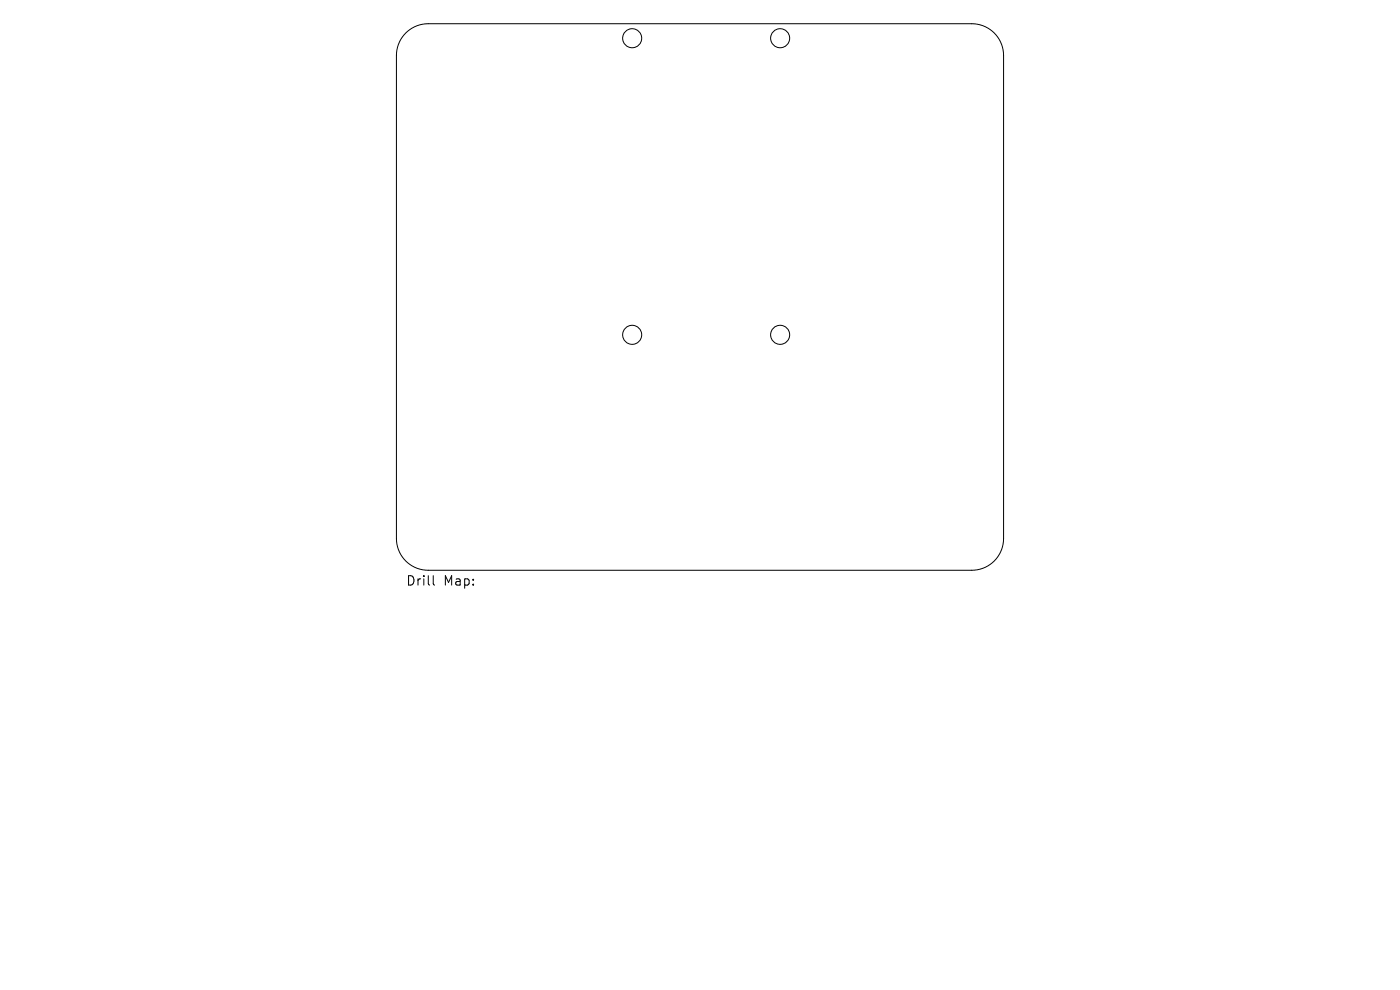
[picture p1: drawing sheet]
<svg xmlns="http://www.w3.org/2000/svg" width="297mm" height="210mm" viewBox="0 0 297 210" stroke-linecap="round" stroke-linejoin="round" font-family="sans-serif">
<defs><g id="words">
<g font-size="2.8">
<text x="86.1" y="124.5">Drill</text>
<text x="94.1" y="124.5">Map:</text>
</g>
</g></defs>
<g fill="none" stroke="#000" stroke-width=".21">
<path d="M86.1 7a6.7 6.7 0 0 1 4.7-2h115.4a6.7 6.7 0 0 1 6.7 6.8v102.4a6.7 6.7 0 0 1-6.7 6.8h-115.4a6.7 6.7 0 0 1-6.7-6.8v-102.4a6.7 6.7 0 0 1 2-4.8zM91.9 122.1v1.7l.3 .3"/>
<circle cx="134.1" cy="8.1" r="2.02"/>
<circle cx="165.5" cy="8.1" r="2.02"/>
<circle cx="134.1" cy="71" r="2.02"/>
<circle cx="165.5" cy="71" r="2.02"/>
</g>
<use href="#words"/>
</svg>
